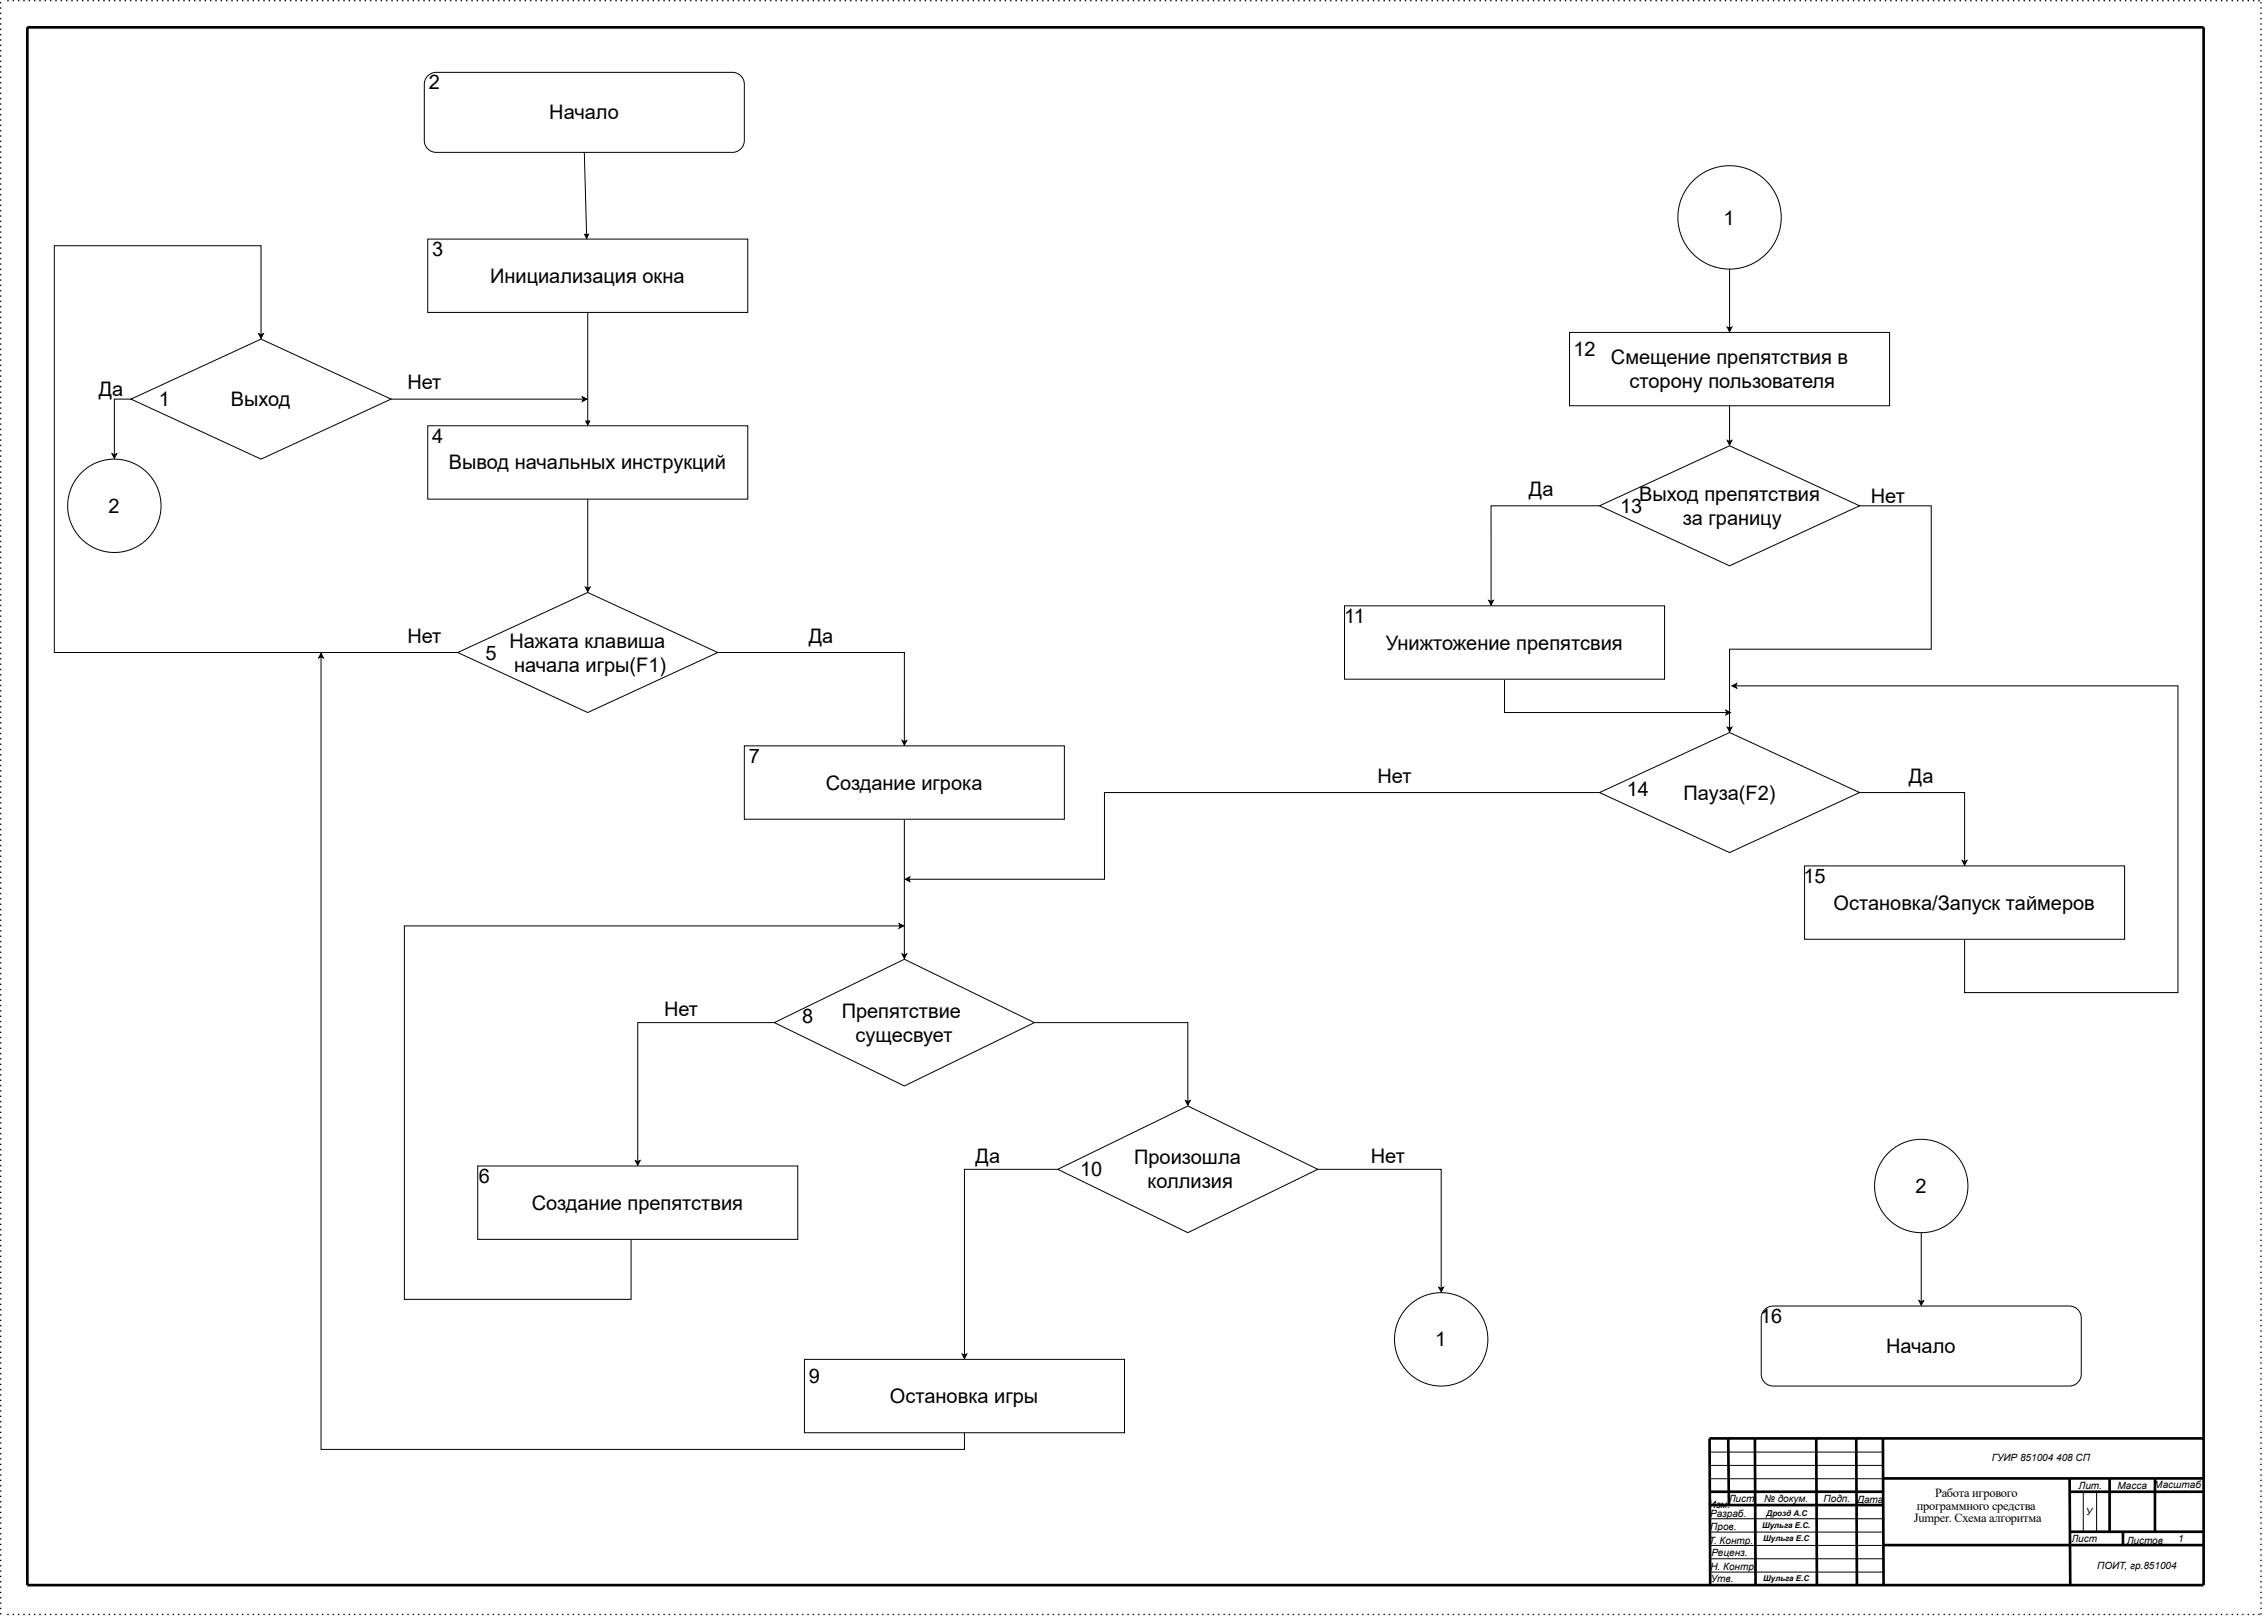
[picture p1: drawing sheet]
<svg xmlns="http://www.w3.org/2000/svg" width="861mm" height="615mm" viewBox="0 0 861 615" stroke-linecap="round" stroke-linejoin="round" font-family="sans-serif">
<defs><g id="words">
<g font-size="7.6">
<text x="163.2" y="34">2</text>
<text x="209" y="45.4">Начало</text>
<text x="655.9" y="85.5">1</text>
<text x="164.5" y="97.4">3</text>
<text x="186.5" y="107.6">Инициализация окна</text>
<text x="598.7" y="135.5">12</text>
<text x="613" y="138.5">Смещение препятствия в</text>
<text x="155" y="148.2">Нет</text>
<text x="620.1" y="147.7">сторону пользователя</text>
<text x="37.6" y="150.7">Да</text>
<text x="60.4" y="154.5">1</text>
<text x="87.8" y="154.5">Выход</text>
<text x="164.5" y="168.5">4</text>
<text x="170.8" y="178.6">Вывод начальных инструкций</text>
<text x="581.8" y="188.8">Да</text>
<text x="623.7" y="190.5">Выход препятствия</text>
<text x="711.9" y="191.3">Нет</text>
<text x="41.3" y="195.1">2</text>
<text x="616.5" y="195.1">13</text>
<text x="640.4" y="199.7">за границу</text>
<text x="511.5" y="237">11</text>
<text x="155" y="244.6">Нет</text>
<text x="307.8" y="244.6">Да</text>
<text x="184.7" y="250.9">5</text>
<text x="193.8" y="246.4">Нажата клавиша</text>
<text x="527.3" y="247.1">Унижтожение препятсвия</text>
<text x="195.6" y="255.5">начала игры(F1)</text>
<text x="285" y="290.3">7</text>
<text x="524.2" y="297.9">Нет</text>
<text x="726.4" y="297.9">Да</text>
<text x="314.2" y="300.4">Создание игрока</text>
<text x="619" y="302.9">14</text>
<text x="640.6" y="304.2">Пауза(F2)</text>
<text x="686.3" y="335.9">15</text>
<text x="697.7" y="346.1">Остановка/Запуск таймеров</text>
<text x="252.7" y="386.7">Нет</text>
<text x="305.3" y="389.2">8</text>
<text x="320.3" y="387.2">Препятствие</text>
<text x="325.6" y="396.3">сущесвует</text>
<text x="371.2" y="442.5">Да</text>
<text x="431.6" y="443">Произошла</text>
<text x="521.6" y="442.5">Нет</text>
<text x="411" y="447.6">10</text>
<text x="182.2" y="450.1">6</text>
<text x="436.7" y="452.1">коллизия</text>
<text x="728.9" y="453.9">2</text>
<text x="202.4" y="460.3">Создание препятствия</text>
<text x="669.8" y="503.4">16</text>
<text x="546.2" y="512.3">1</text>
<text x="717.7" y="514.8">Начало</text>
<text x="307.8" y="526.2">9</text>
<text x="338.7" y="533.8">Остановка игры</text>
</g>
<g font-size="4.7">
<text x="736.3" y="569.6">Работа игрового</text>
<text x="729.4" y="574.4">программного средства</text>
<text x="728.3" y="579.2">Jumper. Схема алгоритма</text>
</g>
<g font-size="3.8">
<text x="757.9" y="555.9">ГУИР 851004 408 СП</text>
<text x="791" y="566.6">Лит.</text>
<text x="805.8" y="566.6">Масса</text>
<text x="819.8" y="566.3">Масштаб</text>
<text x="650.3" y="573.9">Изм.</text>
<text x="657.8" y="571.6">Лист</text>
<text x="671.3" y="571.6">№ докум.</text>
<text x="693.9" y="571.6">Подп. Дата</text>
<text x="650.8" y="577.2">Разраб.</text>
<text x="793.7" y="576.5">У</text>
<text x="650.3" y="587.4">Т. Контр.</text>
<text x="650.8" y="582">Пров.</text>
<text x="788.2" y="586.9">Лист</text>
<text x="809.3" y="587.4">Листов</text>
<text x="828.9" y="586.9">1</text>
<text x="651.2" y="592.2">Реценз.</text>
<text x="650.9" y="597.3">Н. Контр.</text>
<text x="798" y="597">ПОИТ, гр.851004</text>
<text x="651" y="601.8">Утв.</text>
</g>
<g font-size="3">
<text x="670.5" y="581.3">Шульга Е.С.</text>
<text x="672.3" y="576.7">Дрозд А.С</text>
<text x="670.9" y="586.4">Шульга Е.С</text>
<text x="670.9" y="601.6">Шульга Е.С</text>
</g>
</g></defs>
<path d="M671.5 498.3l1.5-1 1.8-.4h112.6a4.6 4.6 0 0 1 4.6 4.6v21.3a4.6 4.6 0 0 1-4.6 4.6h-112.6a4.6 4.6 0 0 1-4.6-4.6v-21.6l.5-1.7z" fill="none" stroke="#000" stroke-width=".38"/>
<path d="M162.8 28.9l1.5-1 1.7-.4h112.7a4.6 4.6 0 0 1 4.5 4.6v21.3a4.6 4.6 0 0 1-4.5 4.6h-112.7a4.6 4.6 0 0 1-4.5-4.6v-21.6l.4-1.7z" fill="#fff"/>
<path d="M162.8 28.9l1.5-1 1.7-.4h112.7a4.6 4.6 0 0 1 4.5 4.6v21.3a4.6 4.6 0 0 1-4.5 4.6h-112.7a4.6 4.6 0 0 1-4.5-4.6v-21.6l.4-1.7z" fill="none" stroke="#000" stroke-width=".38"/>
<path d="M162.8 91h121.7v27.9h-121.7z" fill="#fff"/>
<path d="M162.8 91h121.7v27.9h-121.7zM223.7 189.9v33.9M222.8 223.4l.9 .4 .8-.4-.8 1.7z" fill="none" stroke="#000" stroke-width=".38"/>
<path d="M222.8 223.4l.9 .4 .8-.4-.8 1.7z" fill="#000"/>
<path d="M162.8 162h121.7v27.9h-121.7z" fill="#fff"/>
<path d="M98.4 127l.9 .4 .9-.4-.9 1.7zM99.3 127.4v-33.9h-78.6v154.8h153.5M162.8 162h121.7v27.9h-121.7zM273.1 248.3h71v33.9M343.2 281.7l.9 .5 .9-.5-.9 1.8z" fill="none" stroke="#000" stroke-width=".38"/>
<path d="M98.4 127l.9 .4 .9-.4-.9 1.7zM343.2 281.7l.9 .5 .9-.5-.9 1.8z" fill="#000"/>
<path d="M174.2 248.3l49.5-22.9 49.4 22.9-49.4 22.8z" fill="#fff"/>
<path d="M174.2 248.3l49.5-22.9 49.4 22.9-49.4 22.8zM344.1 311.7v51.7M343.2 362.9l.9 .5 .9-.5-.9 1.8z" fill="none" stroke="#000" stroke-width=".38"/>
<path d="M343.2 362.9l.9 .5 .9-.5-.9 1.8z" fill="#000"/>
<path d="M283.2 283.8h121.8v27.9h-121.8z" fill="#fff"/>
<path d="M283.2 283.8h121.8v27.9h-121.8zM294.7 389.1h-52v52.9M393.6 389.1h58.4v30.1M451.1 418.7l.9 .5 .9-.5-.9 1.8zM241.8 441.6l.9 .4 .9-.4-.9 1.7z" fill="none" stroke="#000" stroke-width=".38"/>
<path d="M451.1 418.7l.9 .5 .9-.5-.9 1.8zM241.8 441.6l.9 .4 .9-.4-.9 1.7z" fill="#000"/>
<path d="M294.7 389.1l49.4-24.1 49.5 24.1-49.5 24.1z" fill="#fff"/>
<path d="M342.1 351.4l1.8 .9-1.8 .9 .5-.9zM342.6 352.3h-188.7v142.1h86.2v-22.9M294.7 389.1l49.4-24.1 49.5 24.1-49.5 24.1z" fill="none" stroke="#000" stroke-width=".38"/>
<path d="M342.1 351.4l1.8 .9-1.8 .9 .5-.9z" fill="#000"/>
<path d="M181.8 443.6h121.8v27.9h-121.8z" fill="#fff"/>
<path d="M181.8 443.6h121.8v27.9h-121.8zM402.5 444.9h-35.5v70.7M501.5 444.9h46.9v45.3M547.5 489.8l.9 .4 .9-.4-.9 1.8zM366.1 515.2l.9 .4 .9-.4-.9 1.7z" fill="none" stroke="#000" stroke-width=".38"/>
<path d="M547.5 489.8l.9 .4 .9-.4-.9 1.8zM366.1 515.2l.9 .4 .9-.4-.9 1.7z" fill="#000"/>
<path d="M402.5 444.9l49.5-24.1 49.5 24.1-49.5 24.1z" fill="#fff"/>
<path d="M122.2 248.6l.9 1.7-.9-.4-.9 .4zM122.2 249.9v301.6h244.8v-6.4M402.5 444.9l49.5-24.1 49.5 24.1-49.5 24.1z" fill="none" stroke="#000" stroke-width=".38"/>
<path d="M122.2 248.6l.9 1.7-.9-.4-.9 .4z" fill="#000"/>
<path d="M306.1 517.2h121.8v27.9h-121.8z" fill="#fff"/>
<path d="M306.1 517.2h121.8v27.9h-121.8z" fill="none" stroke="#000" stroke-width=".38"/>
<circle cx="548.4" cy="509.6" r="17.8" fill="#fff"/>
<g fill="none" stroke="#000" stroke-width=".38">
<path d="M658.2 102.4v22.5M657.3 124.4l.9 .5 .8-.5-.8 1.8z"/>
<circle cx="548.4" cy="509.6" r="17.8"/>
</g>
<path d="M657.3 124.4l.9 .5 .8-.5-.8 1.8z" fill="#000"/>
<circle cx="658.2" cy="82.7" r="19.7" fill="#fff"/>
<g fill="none" stroke="#000" stroke-width=".38">
<path d="M658.2 154.4v13.6M657.3 167.6l.9 .4 .8-.4-.8 1.7z"/>
<circle cx="658.2" cy="82.7" r="19.7"/>
</g>
<path d="M657.3 167.6l.9 .4 .8-.4-.8 1.7z" fill="#000"/>
<path d="M597.3 126.5h121.7v27.9h-121.7z" fill="#fff"/>
<path d="M597.3 126.5h121.7v27.9h-121.7zM608.7 192.4h-41.3v36.5M707.6 192.4h27.3v54.6h-76.7v30.1M566.5 228.4l.9 .5 .9-.5-.9 1.8zM657.3 276.7l.9 .4 .8-.4-.8 1.7z" fill="none" stroke="#000" stroke-width=".38"/>
<path d="M566.5 228.4l.9 .5 .9-.5-.9 1.8zM657.3 276.7l.9 .4 .8-.4-.8 1.7z" fill="#000"/>
<path d="M608.7 192.4l49.5-22.8 49.4 22.8-49.4 22.9z" fill="#fff"/>
<path d="M608.7 192.4l49.5-22.8 49.4 22.8-49.4 22.9zM572.5 258.4v12.7h84.7M656.7 270.2l1.8 .9-1.8 .9 .5-.9z" fill="none" stroke="#000" stroke-width=".38"/>
<path d="M656.7 270.2l1.8 .9-1.8 .9 .5-.9z" fill="#000"/>
<path d="M511.6 230.5h121.8v27.9h-121.8z" fill="#fff"/>
<path d="M511.6 230.5h121.8v27.9h-121.8zM608.7 301.5h-188.4v33h-74.5M707.6 301.5h40v26.3M344.5 334.5l1.7-.9-.4 .9 .4 .9zM746.7 327.4l.9 .4 .9-.4-.9 1.8z" fill="none" stroke="#000" stroke-width=".38"/>
<path d="M344.5 334.5l1.7-.9-.4 .9 .4 .9zM746.7 327.4l.9 .4 .9-.4-.9 1.8z" fill="#000"/>
<path d="M608.7 301.5l49.5-22.8 49.4 22.8-49.4 22.9z" fill="#fff"/>
<path d="M659.1 261l1.7-.9-.4 .9 .4 .8zM660.4 261h168.4v116.7h-81.2v-20.3M608.7 301.5l49.5-22.8 49.4 22.8-49.4 22.9z" fill="none" stroke="#000" stroke-width=".38"/>
<path d="M659.1 261l1.7-.9-.4 .9 .4 .8z" fill="#000"/>
<path d="M686.7 329.5h121.8v27.9h-121.8z" fill="#fff"/>
<path d="M686.7 329.5h121.8v27.9h-121.8z" fill="none" stroke="#000" stroke-width=".38"/>
<circle cx="43.5" cy="192.4" r="17.8" fill="#fff"/>
<g fill="none" stroke="#000" stroke-width=".38">
<path d="M731.1 469v26.3M730.2 494.9l.9 .4 .9-.4-.9 1.7z"/>
<circle cx="43.5" cy="192.4" r="17.8"/>
</g>
<path d="M730.2 494.9l.9 .4 .9-.4-.9 1.7z" fill="#000"/>
<circle cx="731.1" cy="451.2" r="17.8" fill="#fff"/>
<g fill="none" stroke="#000" stroke-width=".38">
<path d="M49.9 151.9h-6.4v21.2M148.8 151.9h73.2M221.6 151l1.8 .9-1.8 .8 .4-.8zM42.6 172.6l.9 .5 .9-.5-.9 1.8z"/>
<circle cx="731.1" cy="451.2" r="17.8"/>
</g>
<path d="M221.6 151l1.8 .9-1.8 .8 .4-.8zM42.6 172.6l.9 .5 .9-.5-.9 1.8z" fill="#000"/>
<path d="M49.9 151.9l49.4-22.9 49.5 22.9-49.5 22.8z" fill="#fff"/>
<g fill="none" stroke="#000" stroke-width=".38">
<path d="M222.4 58l.8 31.2M222.5 89.2l1.5-.1-.7 1.6zM223.7 118.9v41.3M49.9 151.9l49.4-22.9 49.5 22.9-49.5 22.8zM222.9 160.2h1.5l-.7 1.5zM650.7 552.5h65.9M650.7 557.6h65.9M650.7 562.6h65.9M650.7 577.9h65.9M792.8 567.7v15.2M797.8 567.7v15.2M650.7 582.9h65.9"/>
<path d="M650.7 588h65.9M650.7 593.1h65.9M650.7 598.1h65.9"/>
</g>
<g fill="#000">
<path d="M222.5 89.2l1.5-.1-.7 1.6zM222.9 160.2h1.5l-.7 1.5z"/>
<path d="M2.8 0h.5v.5h-.5zM4.8 0h.5v.5h-.5zM6.9 0h.5v.5h-.5zM8.9 0h.5v.5h-.5zM10.9 0h.5v.5h-.5zM12.9 0h.5v.5h-.5zM15 0h.5v.5h-.5zM17 0h.5v.5h-.5zM19 0h.5v.5h-.5zM21.1 0h.5v.5h-.5zM23.1 0h.5v.5h-.5zM25.1 0h.5v.5h-.5zM27.1 0h.6v.5h-.6zM29.2 0h.5v.5h-.5zM31.2 0h.5v.5h-.5zM33.2 0h.5v.5h-.5zM35.3 0h.5v.5h-.5zM37.3 0h.5v.5h-.5zM39.3 0h.5v.5h-.5zM41.4 0h.5v.5h-.5zM43.4 0h.5v.5h-.5zM45.4 0h.5v.5h-.5zM47.4 0h.6v.5h-.6zM49.5 0h.5v.5h-.5zM51.5 0h.5v.5h-.5zM53.5 0h.5v.5h-.5zM55.6 0h.5v.5h-.5zM57.6 0h.5v.5h-.5zM59.6 0h.5v.5h-.5zM61.7 0h.5v.5h-.5zM63.7 0h.5v.5h-.5zM65.7 0h.5v.5h-.5zM67.7 0h.6v.5h-.6zM69.8 0h.5v.5h-.5zM71.8 0h.5v.5h-.5zM73.8 0h.5v.5h-.5zM75.9 0h.5v.5h-.5zM77.9 0h.5v.5h-.5zM79.9 0h.5v.5h-.5zM82 0h.5v.5h-.5zM84 0h.5v.5h-.5zM86 0h.5v.5h-.5zM88 0h.5v.5h-.5zM90.1 0h.5v.5h-.5zM92.1 0h.5v.5h-.5zM94.1 0h.5v.5h-.5zM96.2 0h.5v.5h-.5zM98.2 0h.5v.5h-.5zM100.2 0h.5v.5h-.5zM102.2 0h.6v.5h-.6zM104.3 0h.5v.5h-.5zM106.3 0h.5v.5h-.5zM108.3 0h.5v.5h-.5zM110.4 0h.5v.5h-.5zM112.4 0h.5v.5h-.5zM114.4 0h.5v.5h-.5zM116.5 0h.5v.5h-.5zM118.5 0h.5v.5h-.5zM120.5 0h.5v.5h-.5zM122.5 0h.6v.5h-.6zM124.6 0h.5v.5h-.5zM126.6 0h.5v.5h-.5zM128.6 0h.5v.5h-.5zM130.7 0h.5v.5h-.5zM132.7 0h.5v.5h-.5zM134.7 0h.5v.5h-.5zM136.8 0h.5v.5h-.5zM138.8 0h.5v.5h-.5zM140.8 0h.5v.5h-.5zM142.8 0h.6v.5h-.6zM144.9 0h.5v.5h-.5zM146.9 0h.5v.5h-.5zM148.9 0h.5v.5h-.5zM151 0h.5v.5h-.5zM153 0h.5v.5h-.5zM155 0h.5v.5h-.5zM157.1 0h.5v.5h-.5zM159.1 0h.5v.5h-.5zM161.1 0h.5v.5h-.5zM163.1 0h.6v.5h-.6zM165.2 0h.5v.5h-.5zM167.2 0h.5v.5h-.5zM169.2 0h.5v.5h-.5zM171.3 0h.5v.5h-.5zM173.3 0h.5v.5h-.5zM175.3 0h.5v.5h-.5zM177.4 0h.5v.5h-.5zM179.4 0h.5v.5h-.5zM181.4 0h.5v.5h-.5zM183.4 0h.5v.5h-.5zM185.5 0h.5v.5h-.5zM187.5 0h.5v.5h-.5zM189.5 0h.5v.5h-.5zM191.6 0h.5v.5h-.5zM193.6 0h.5v.5h-.5zM195.6 0h.5v.5h-.5zM197.6 0h.6v.5h-.6zM199.7 0h.5v.5h-.5zM201.7 0h.5v.5h-.5zM203.7 0h.5v.5h-.5zM205.8 0h.5v.5h-.5zM207.8 0h.5v.5h-.5zM209.8 0h.5v.5h-.5zM211.9 0h.5v.5h-.5zM213.9 0h.5v.5h-.5zM215.9 0h.5v.5h-.5zM217.9 0h.6v.5h-.6zM220 0h.5v.5h-.5zM222 0h.5v.5h-.5zM224 0h.5v.5h-.5zM226.1 0h.5v.5h-.5zM228.1 0h.5v.5h-.5zM230.1 0h.5v.5h-.5zM232.2 0h.5v.5h-.5zM234.2 0h.5v.5h-.5zM236.2 0h.5v.5h-.5zM238.2 0h.6v.5h-.6zM240.3 0h.5v.5h-.5zM242.3 0h.5v.5h-.5zM244.3 0h.5v.5h-.5zM246.4 0h.5v.5h-.5zM248.4 0h.5v.5h-.5zM250.4 0h.5v.5h-.5zM252.5 0h.5v.5h-.5zM254.5 0h.5v.5h-.5zM256.5 0h.5v.5h-.5zM258.5 0h.5v.5h-.5zM260.6 0h.5v.5h-.5zM262.6 0h.5v.5h-.5zM264.6 0h.5v.5h-.5zM266.7 0h.5v.5h-.5zM268.7 0h.5v.5h-.5zM270.7 0h.5v.5h-.5zM272.8 0h.5v.5h-.5zM274.8 0h.5v.5h-.5zM276.8 0h.5v.5h-.5zM278.8 0h.5v.5h-.5zM280.9 0h.5v.5h-.5zM282.9 0h.5v.5h-.5zM284.9 0h.5v.5h-.5zM287 0h.5v.5h-.5zM289 0h.5v.5h-.5zM291 0h.5v.5h-.5zM293 0h.6v.5h-.6zM295.1 0h.5v.5h-.5zM297.1 0h.5v.5h-.5zM299.1 0h.5v.5h-.5zM301.2 0h.5v.5h-.5zM303.2 0h.5v.5h-.5zM305.2 0h.5v.5h-.5zM307.3 0h.5v.5h-.5zM309.3 0h.5v.5h-.5zM311.3 0h.5v.5h-.5zM313.3 0h.6v.5h-.6zM315.4 0h.5v.5h-.5zM317.4 0h.5v.5h-.5zM319.4 0h.5v.5h-.5zM321.5 0h.5v.5h-.5zM323.5 0h.5v.5h-.5zM325.5 0h.5v.5h-.5zM327.6 0h.5v.5h-.5zM329.6 0h.5v.5h-.5zM331.6 0h.5v.5h-.5zM333.6 0h.6v.5h-.6zM335.7 0h.5v.5h-.5zM337.7 0h.5v.5h-.5zM339.7 0h.5v.5h-.5zM341.8 0h.5v.5h-.5zM343.8 0h.5v.5h-.5zM345.8 0h.5v.5h-.5zM347.9 0h.5v.5h-.5zM349.9 0h.5v.5h-.5zM351.9 0h.5v.5h-.5zM353.9 0h.5v.5h-.5zM356 0h.5v.5h-.5zM358 0h.5v.5h-.5zM360 0h.5v.5h-.5zM362.1 0h.5v.5h-.5zM364.1 0h.5v.5h-.5zM366.1 0h.5v.5h-.5zM368.1 0h.6v.5h-.6zM370.2 0h.5v.5h-.5zM372.2 0h.5v.5h-.5zM374.2 0h.5v.5h-.5zM376.3 0h.5v.5h-.5zM378.3 0h.5v.5h-.5zM380.3 0h.5v.5h-.5zM382.4 0h.5v.5h-.5zM384.4 0h.5v.5h-.5zM386.4 0h.5v.5h-.5zM388.4 0h.6v.5h-.6zM390.5 0h.5v.5h-.5zM392.5 0h.5v.5h-.5zM394.5 0h.5v.5h-.5zM396.6 0h.5v.5h-.5zM398.6 0h.5v.5h-.5zM400.6 0h.5v.5h-.5zM402.7 0h.5v.5h-.5zM404.7 0h.5v.5h-.5zM406.7 0h.5v.5h-.5zM408.7 0h.6v.5h-.6zM410.8 0h.5v.5h-.5zM412.8 0h.5v.5h-.5zM414.8 0h.5v.5h-.5zM416.9 0h.5v.5h-.5zM418.9 0h.5v.5h-.5zM420.9 0h.5v.5h-.5zM423 0h.5v.5h-.5zM425 0h.5v.5h-.5zM427 0h.5v.5h-.5zM429 0h.6v.5h-.6zM431.1 0h.5v.5h-.5zM433.1 0h.5v.5h-.5zM435.1 0h.5v.5h-.5zM437.2 0h.5v.5h-.5zM439.2 0h.5v.5h-.5zM441.2 0h.5v.5h-.5zM443.3 0h.5v.5h-.5zM445.3 0h.5v.5h-.5zM447.3 0h.5v.5h-.5zM449.3 0h.5v.5h-.5zM451.4 0h.5v.5h-.5zM453.4 0h.5v.5h-.5zM455.4 0h.5v.5h-.5zM457.5 0h.5v.5h-.5zM459.5 0h.5v.5h-.5zM461.5 0h.5v.5h-.5zM463.5 0h.6v.5h-.6zM465.6 0h.5v.5h-.5zM467.6 0h.5v.5h-.5zM469.6 0h.5v.5h-.5zM471.7 0h.5v.5h-.5zM473.7 0h.5v.5h-.5zM475.7 0h.5v.5h-.5zM477.8 0h.5v.5h-.5zM479.8 0h.5v.5h-.5zM481.8 0h.5v.5h-.5zM483.8 0h.6v.5h-.6zM485.9 0h.5v.5h-.5zM487.9 0h.5v.5h-.5zM489.9 0h.5v.5h-.5zM492 0h.5v.5h-.5zM494 0h.5v.5h-.5zM496 0h.5v.5h-.5zM498.1 0h.5v.5h-.5zM500.1 0h.5v.5h-.5zM502.1 0h.5v.5h-.5zM504.1 0h.6v.5h-.6zM506.2 0h.5v.5h-.5zM508.2 0h.5v.5h-.5zM510.2 0h.5v.5h-.5zM512.3 0h.5v.5h-.5zM514.3 0h.5v.5h-.5zM516.3 0h.5v.5h-.5zM518.4 0h.5v.5h-.5zM520.4 0h.5v.5h-.5zM522.4 0h.5v.5h-.5zM524.4 0h.5v.5h-.5zM526.5 0h.5v.5h-.5zM528.5 0h.5v.5h-.5zM530.5 0h.5v.5h-.5zM532.6 0h.5v.5h-.5zM534.6 0h.5v.5h-.5zM536.6 0h.5v.5h-.5zM538.7 0h.5v.5h-.5zM540.7 0h.5v.5h-.5zM542.7 0h.5v.5h-.5zM544.7 0h.5v.5h-.5zM546.8 0h.5v.5h-.5zM548.8 0h.5v.5h-.5zM550.8 0h.5v.5h-.5zM552.9 0h.5v.5h-.5zM554.9 0h.5v.5h-.5zM556.9 0h.5v.5h-.5zM558.9 0h.6v.5h-.6zM561 0h.5v.5h-.5zM563 0h.5v.5h-.5zM565 0h.5v.5h-.5zM567.1 0h.5v.5h-.5zM569.1 0h.5v.5h-.5zM571.1 0h.5v.5h-.5zM573.2 0h.5v.5h-.5zM575.2 0h.5v.5h-.5zM577.2 0h.5v.5h-.5zM579.2 0h.6v.5h-.6zM581.3 0h.5v.5h-.5zM583.3 0h.5v.5h-.5zM585.3 0h.5v.5h-.5zM587.4 0h.5v.5h-.5zM589.4 0h.5v.5h-.5zM591.4 0h.5v.5h-.5zM593.5 0h.5v.5h-.5zM595.5 0h.5v.5h-.5zM597.5 0h.5v.5h-.5zM599.5 0h.6v.5h-.6zM601.6 0h.5v.5h-.5zM603.6 0h.5v.5h-.5zM605.6 0h.5v.5h-.5zM607.7 0h.5v.5h-.5zM609.7 0h.5v.5h-.5zM611.7 0h.5v.5h-.5zM613.8 0h.5v.5h-.5zM615.8 0h.5v.5h-.5zM617.8 0h.5v.5h-.5zM619.8 0h.5v.5h-.5zM621.9 0h.5v.5h-.5zM623.9 0h.5v.5h-.5zM625.9 0h.5v.5h-.5zM628 0h.5v.5h-.5zM630 0h.5v.5h-.5zM632 0h.5v.5h-.5zM634 0h.6v.5h-.6zM636.1 0h.5v.5h-.5zM638.1 0h.5v.5h-.5zM640.1 0h.5v.5h-.5zM642.2 0h.5v.5h-.5zM644.2 0h.5v.5h-.5zM646.2 0h.5v.5h-.5zM648.3 0h.5v.5h-.5zM650.3 0h.5v.5h-.5zM652.3 0h.5v.5h-.5zM654.3 0h.6v.5h-.6zM656.4 0h.5v.5h-.5zM658.4 0h.5v.5h-.5zM660.4 0h.5v.5h-.5zM662.5 0h.5v.5h-.5zM664.5 0h.5v.5h-.5zM666.5 0h.5v.5h-.5zM668.6 0h.5v.5h-.5zM670.6 0h.5v.5h-.5zM672.6 0h.5v.5h-.5zM674.6 0h.6v.5h-.6zM676.7 0h.5v.5h-.5zM678.7 0h.5v.5h-.5zM680.7 0h.5v.5h-.5zM682.8 0h.5v.5h-.5zM684.8 0h.5v.5h-.5zM686.8 0h.5v.5h-.5zM688.9 0h.5v.5h-.5zM690.9 0h.5v.5h-.5zM692.9 0h.5v.5h-.5zM694.9 0h.6v.5h-.6zM697 0h.5v.5h-.5zM699 0h.5v.5h-.5zM701 0h.5v.5h-.5zM703.1 0h.5v.5h-.5zM705.1 0h.5v.5h-.5zM707.1 0h.5v.5h-.5zM709.2 0h.5v.5h-.5zM711.2 0h.5v.5h-.5zM713.2 0h.5v.5h-.5zM715.2 0h.5v.5h-.5zM717.3 0h.5v.5h-.5zM719.3 0h.5v.5h-.5zM721.3 0h.5v.5h-.5zM723.4 0h.5v.5h-.5zM725.4 0h.5v.5h-.5zM727.4 0h.5v.5h-.5zM729.4 0h.6v.5h-.6zM731.5 0h.5v.5h-.5zM733.5 0h.5v.5h-.5zM735.5 0h.5v.5h-.5zM737.6 0h.5v.5h-.5zM739.6 0h.5v.5h-.5zM741.6 0h.5v.5h-.5zM743.7 0h.5v.5h-.5zM745.7 0h.5v.5h-.5zM747.7 0h.5v.5h-.5zM749.7 0h.6v.5h-.6zM751.8 0h.5v.5h-.5zM753.8 0h.5v.5h-.5zM755.8 0h.5v.5h-.5zM757.9 0h.5v.5h-.5zM759.9 0h.5v.5h-.5zM761.9 0h.5v.5h-.5zM764 0h.5v.5h-.5zM766 0h.5v.5h-.5zM768 0h.5v.5h-.5zM770 0h.6v.5h-.6zM772.1 0h.5v.5h-.5zM774.1 0h.5v.5h-.5zM776.1 0h.5v.5h-.5zM778.2 0h.5v.5h-.5zM780.2 0h.5v.5h-.5zM782.2 0h.5v.5h-.5zM784.3 0h.5v.5h-.5zM786.3 0h.5v.5h-.5zM788.3 0h.5v.5h-.5zM790.3 0h.5v.5h-.5zM792.4 0h.5v.5h-.5zM794.4 0h.5v.5h-.5zM796.4 0h.5v.5h-.5zM798.5 0h.5v.5h-.5zM800.5 0h.5v.5h-.5zM802.5 0h.5v.5h-.5zM804.6 0h.5v.5h-.5zM806.6 0h.5v.5h-.5zM808.6 0h.5v.5h-.5zM810.6 0h.5v.5h-.5zM812.7 0h.5v.5h-.5zM814.7 0h.5v.5h-.5zM816.7 0h.5v.5h-.5zM818.8 0h.5v.5h-.5zM820.8 0h.5v.5h-.5zM822.8 0h.5v.5h-.5zM824.8 0h.6v.5h-.6zM826.9 0h.5v.5h-.5zM828.9 0h.5v.5h-.5zM830.9 0h.5v.5h-.5zM833 0h.5v.5h-.5zM835 0h.5v.5h-.5zM837 0h.5v.5h-.5zM839.1 0h.5v.5h-.5zM841.1 0h.5v.5h-.5zM843.1 0h.5v.5h-.5zM845.1 0h.6v.5h-.6zM847.2 0h.5v.5h-.5zM849.2 0h.5v.5h-.5zM851.2 0h.5v.5h-.5zM853.3 0h.5v.5h-.5zM855.3 0h.5v.5h-.5zM857.3 0h.5v.5h-.5zM859.4 0h.5v.5h-.5z"/>
<path d="M0 613.8h.5v.5h-.5zM0 611.7h.5v.5h-.5zM0 609.7h.5v.5h-.5zM0 607.7h.5v.5h-.5zM0 605.6h.5v.5h-.5zM0 603.6h.5v.5h-.5zM0 601.6h.5v.5h-.5zM0 599.5h.5v.6h-.5zM0 597.5h.5v.5h-.5zM0 595.5h.5v.5h-.5zM0 593.5h.5v.5h-.5zM0 591.4h.5v.5h-.5zM0 589.4h.5v.5h-.5zM0 587.4h.5v.5h-.5zM0 585.3h.5v.5h-.5zM0 583.3h.5v.5h-.5zM0 581.3h.5v.5h-.5zM0 579.2h.5v.6h-.5zM0 577.2h.5v.5h-.5zM0 575.2h.5v.5h-.5zM0 573.2h.5v.5h-.5zM0 571.1h.5v.5h-.5zM0 569.1h.5v.5h-.5zM0 567.1h.5v.5h-.5zM0 565h.5v.5h-.5zM0 563h.5v.5h-.5zM0 561h.5v.5h-.5zM0 558.9h.5v.6h-.5zM0 556.9h.5v.5h-.5zM0 554.9h.5v.5h-.5zM0 552.9h.5v.5h-.5zM0 550.8h.5v.5h-.5zM0 548.8h.5v.5h-.5zM0 546.8h.5v.5h-.5zM0 544.7h.5v.5h-.5zM0 542.7h.5v.5h-.5zM0 540.7h.5v.5h-.5zM0 538.7h.5v.5h-.5zM0 536.6h.5v.5h-.5zM0 534.6h.5v.5h-.5zM0 532.6h.5v.5h-.5zM0 530.5h.5v.5h-.5zM0 528.5h.5v.5h-.5zM0 526.5h.5v.5h-.5zM0 524.4h.5v.5h-.5zM0 522.4h.5v.5h-.5zM0 520.4h.5v.5h-.5zM0 518.4h.5v.5h-.5zM0 516.3h.5v.5h-.5zM0 514.3h.5v.5h-.5zM0 512.3h.5v.5h-.5zM0 510.2h.5v.5h-.5zM0 508.2h.5v.5h-.5zM0 506.2h.5v.5h-.5zM0 504.1h.5v.6h-.5zM0 502.1h.5v.5h-.5zM0 500.1h.5v.5h-.5zM0 498.1h.5v.5h-.5zM0 496h.5v.5h-.5zM0 494h.5v.5h-.5zM0 492h.5v.5h-.5zM0 489.9h.5v.5h-.5zM0 487.9h.5v.5h-.5zM0 485.9h.5v.5h-.5zM0 483.8h.5v.6h-.5zM0 481.8h.5v.5h-.5zM0 479.8h.5v.5h-.5zM0 477.8h.5v.5h-.5zM0 475.7h.5v.5h-.5zM0 473.7h.5v.5h-.5zM0 471.7h.5v.5h-.5zM0 469.6h.5v.5h-.5zM0 467.6h.5v.5h-.5zM0 465.6h.5v.5h-.5zM0 463.5h.5v.6h-.5zM0 461.5h.5v.5h-.5zM0 459.5h.5v.5h-.5zM0 457.5h.5v.5h-.5zM0 455.4h.5v.5h-.5zM0 453.4h.5v.5h-.5zM0 451.4h.5v.5h-.5zM0 449.3h.5v.5h-.5zM0 447.3h.5v.5h-.5zM0 445.3h.5v.5h-.5zM0 443.3h.5v.5h-.5zM0 441.2h.5v.5h-.5zM0 439.2h.5v.5h-.5zM0 437.2h.5v.5h-.5zM0 435.1h.5v.5h-.5zM0 433.1h.5v.5h-.5zM0 431.1h.5v.5h-.5zM0 429h.5v.6h-.5zM0 427h.5v.5h-.5zM0 425h.5v.5h-.5zM0 423h.5v.5h-.5zM0 420.9h.5v.5h-.5zM0 418.9h.5v.5h-.5zM0 416.9h.5v.5h-.5zM0 414.8h.5v.5h-.5zM0 412.8h.5v.5h-.5zM0 410.8h.5v.5h-.5zM0 408.7h.5v.6h-.5zM0 406.7h.5v.5h-.5zM0 404.7h.5v.5h-.5zM0 402.7h.5v.5h-.5zM0 400.6h.5v.5h-.5zM0 398.6h.5v.5h-.5zM0 396.6h.5v.5h-.5zM0 394.5h.5v.5h-.5zM0 392.5h.5v.5h-.5zM0 390.5h.5v.5h-.5zM0 388.4h.5v.6h-.5zM0 386.4h.5v.5h-.5zM0 384.4h.5v.5h-.5zM0 382.4h.5v.5h-.5zM0 380.3h.5v.5h-.5zM0 378.3h.5v.5h-.5zM0 376.3h.5v.5h-.5zM0 374.2h.5v.5h-.5zM0 372.2h.5v.5h-.5zM0 370.2h.5v.5h-.5zM0 368.1h.5v.6h-.5zM0 366.1h.5v.5h-.5zM0 364.1h.5v.5h-.5zM0 362.1h.5v.5h-.5zM0 360h.5v.5h-.5zM0 358h.5v.5h-.5zM0 356h.5v.5h-.5zM0 353.9h.5v.5h-.5zM0 351.9h.5v.5h-.5zM0 349.9h.5v.5h-.5zM0 347.9h.5v.5h-.5zM0 345.8h.5v.5h-.5zM0 343.8h.5v.5h-.5zM0 341.8h.5v.5h-.5zM0 339.7h.5v.5h-.5zM0 337.7h.5v.5h-.5zM0 335.7h.5v.5h-.5zM0 333.6h.5v.6h-.5zM0 331.6h.5v.5h-.5zM0 329.6h.5v.5h-.5zM0 327.6h.5v.5h-.5zM0 325.5h.5v.5h-.5zM0 323.5h.5v.5h-.5zM0 321.5h.5v.5h-.5zM0 319.4h.5v.5h-.5zM0 317.4h.5v.5h-.5zM0 315.4h.5v.5h-.5zM0 313.3h.5v.6h-.5zM0 311.3h.5v.5h-.5zM0 309.3h.5v.5h-.5zM0 307.3h.5v.5h-.5zM0 305.2h.5v.5h-.5zM0 303.2h.5v.5h-.5zM0 301.2h.5v.5h-.5zM0 299.1h.5v.5h-.5zM0 297.1h.5v.5h-.5zM0 295.1h.5v.5h-.5zM0 293h.5v.6h-.5zM0 291h.5v.5h-.5zM0 289h.5v.5h-.5zM0 287h.5v.5h-.5zM0 284.9h.5v.5h-.5zM0 282.9h.5v.5h-.5zM0 280.9h.5v.5h-.5zM0 278.8h.5v.5h-.5zM0 276.8h.5v.5h-.5zM0 274.8h.5v.5h-.5zM0 272.8h.5v.5h-.5zM0 270.7h.5v.5h-.5zM0 268.7h.5v.5h-.5zM0 266.7h.5v.5h-.5zM0 264.6h.5v.5h-.5zM0 262.6h.5v.5h-.5zM0 260.6h.5v.5h-.5zM0 258.5h.5v.5h-.5zM0 256.5h.5v.5h-.5zM0 254.5h.5v.5h-.5zM0 252.5h.5v.5h-.5zM0 250.4h.5v.5h-.5zM0 248.4h.5v.5h-.5zM0 246.4h.5v.5h-.5zM0 244.3h.5v.5h-.5zM0 242.3h.5v.5h-.5zM0 240.3h.5v.5h-.5zM0 238.2h.5v.6h-.5zM0 236.2h.5v.5h-.5zM0 234.2h.5v.5h-.5zM0 232.2h.5v.5h-.5zM0 230.1h.5v.5h-.5zM0 228.1h.5v.5h-.5zM0 226.1h.5v.5h-.5zM0 224h.5v.5h-.5zM0 222h.5v.5h-.5zM0 220h.5v.5h-.5zM0 217.9h.5v.6h-.5zM0 215.9h.5v.5h-.5zM0 213.9h.5v.5h-.5zM0 211.9h.5v.5h-.5zM0 209.8h.5v.5h-.5zM0 207.8h.5v.5h-.5zM0 205.8h.5v.5h-.5zM0 203.7h.5v.5h-.5zM0 201.7h.5v.5h-.5zM0 199.7h.5v.5h-.5zM0 197.6h.5v.6h-.5zM0 195.6h.5v.5h-.5zM0 193.6h.5v.5h-.5zM0 191.6h.5v.5h-.5zM0 189.5h.5v.5h-.5zM0 187.5h.5v.5h-.5zM0 185.5h.5v.5h-.5zM0 183.4h.5v.5h-.5zM0 181.4h.5v.5h-.5zM0 179.4h.5v.5h-.5zM0 177.4h.5v.5h-.5zM0 175.3h.5v.5h-.5zM0 173.3h.5v.5h-.5zM0 171.3h.5v.5h-.5zM0 169.2h.5v.5h-.5zM0 167.2h.5v.5h-.5zM0 165.2h.5v.5h-.5zM0 163.1h.5v.6h-.5zM0 161.1h.5v.5h-.5zM0 159.1h.5v.5h-.5zM0 157.1h.5v.5h-.5zM0 155h.5v.5h-.5zM0 153h.5v.5h-.5zM0 151h.5v.5h-.5zM0 148.9h.5v.5h-.5zM0 146.9h.5v.5h-.5zM0 144.9h.5v.5h-.5zM0 142.8h.5v.6h-.5zM0 140.8h.5v.5h-.5zM0 138.8h.5v.5h-.5zM0 136.8h.5v.5h-.5zM0 134.7h.5v.5h-.5zM0 132.7h.5v.5h-.5zM0 130.7h.5v.5h-.5zM0 128.6h.5v.5h-.5zM0 126.6h.5v.5h-.5zM0 124.6h.5v.5h-.5zM0 122.5h.5v.6h-.5zM0 120.5h.5v.5h-.5zM0 118.5h.5v.5h-.5zM0 116.5h.5v.5h-.5zM0 114.4h.5v.5h-.5zM0 112.4h.5v.5h-.5zM0 110.4h.5v.5h-.5zM0 108.3h.5v.5h-.5zM0 106.3h.5v.5h-.5zM0 104.3h.5v.5h-.5zM0 102.2h.5v.6h-.5zM0 100.2h.5v.5h-.5zM0 98.2h.5v.5h-.5zM0 96.2h.5v.5h-.5zM0 94.1h.5v.5h-.5zM0 92.1h.5v.5h-.5zM0 90.1h.5v.5h-.5zM0 88h.5v.5h-.5zM0 86h.5v.5h-.5zM0 84h.5v.5h-.5zM0 82h.5v.5h-.5zM0 79.9h.5v.5h-.5zM0 77.9h.5v.5h-.5zM0 75.9h.5v.5h-.5zM0 73.8h.5v.5h-.5zM0 71.8h.5v.5h-.5zM0 69.8h.5v.5h-.5zM0 67.7h.5v.6h-.5zM0 65.7h.5v.5h-.5zM0 63.7h.5v.5h-.5zM0 61.7h.5v.5h-.5zM0 59.6h.5v.5h-.5zM0 57.6h.5v.5h-.5zM0 55.6h.5v.5h-.5zM0 53.5h.5v.5h-.5zM0 51.5h.5v.5h-.5zM0 49.5h.5v.5h-.5zM0 47.4h.5v.6h-.5zM0 45.4h.5v.5h-.5zM0 43.4h.5v.5h-.5zM0 41.4h.5v.5h-.5zM0 39.3h.5v.5h-.5zM0 37.3h.5v.5h-.5zM0 35.3h.5v.5h-.5zM0 33.2h.5v.5h-.5zM0 31.2h.5v.5h-.5zM0 29.2h.5v.5h-.5zM0 27.1h.5v.6h-.5zM0 25.1h.5v.5h-.5zM0 23.1h.5v.5h-.5zM0 21.1h.5v.5h-.5zM0 19h.5v.5h-.5zM0 17h.5v.5h-.5zM0 15h.5v.5h-.5zM0 12.9h.5v.5h-.5zM0 10.9h.5v.5h-.5zM0 8.9h.5v.5h-.5zM0 6.9h.5v.5h-.5zM0 4.8h.5v.5h-.5zM0 2.8h.5v.5h-.5zM0 .8h.5v.5h-.5z"/>
<path d="M2.8 614h.5v.5h-.5zM4.8 614h.5v.5h-.5zM6.9 614h.5v.5h-.5zM8.9 614h.5v.5h-.5zM10.9 614h.5v.5h-.5zM12.9 614h.5v.5h-.5zM15 614h.5v.5h-.5zM17 614h.5v.5h-.5zM19 614h.5v.5h-.5zM21.1 614h.5v.5h-.5zM23.1 614h.5v.5h-.5zM25.1 614h.5v.5h-.5zM27.1 614h.6v.5h-.6zM29.2 614h.5v.5h-.5zM31.2 614h.5v.5h-.5zM33.2 614h.5v.5h-.5zM35.3 614h.5v.5h-.5zM37.3 614h.5v.5h-.5zM39.3 614h.5v.5h-.5zM41.4 614h.5v.5h-.5zM43.4 614h.5v.5h-.5zM45.4 614h.5v.5h-.5zM47.4 614h.6v.5h-.6zM49.5 614h.5v.5h-.5zM51.5 614h.5v.5h-.5zM53.5 614h.5v.5h-.5zM55.6 614h.5v.5h-.5zM57.6 614h.5v.5h-.5zM59.6 614h.5v.5h-.5zM61.7 614h.5v.5h-.5zM63.7 614h.5v.5h-.5zM65.7 614h.5v.5h-.5zM67.7 614h.6v.5h-.6zM69.8 614h.5v.5h-.5zM71.8 614h.5v.5h-.5zM73.8 614h.5v.5h-.5zM75.9 614h.5v.5h-.5zM77.9 614h.5v.5h-.5zM79.9 614h.5v.5h-.5zM82 614h.5v.5h-.5zM84 614h.5v.5h-.5zM86 614h.5v.5h-.5zM88 614h.5v.5h-.5zM90.1 614h.5v.5h-.5zM92.1 614h.5v.5h-.5zM94.1 614h.5v.5h-.5zM96.2 614h.5v.5h-.5zM98.2 614h.5v.5h-.5zM100.2 614h.5v.5h-.5zM102.2 614h.6v.5h-.6zM104.3 614h.5v.5h-.5zM106.3 614h.5v.5h-.5zM108.3 614h.5v.5h-.5zM110.4 614h.5v.5h-.5zM112.4 614h.5v.5h-.5zM114.4 614h.5v.5h-.5zM116.5 614h.5v.5h-.5zM118.5 614h.5v.5h-.5zM120.5 614h.5v.5h-.5zM122.5 614h.6v.5h-.6zM124.6 614h.5v.5h-.5zM126.6 614h.5v.5h-.5zM128.6 614h.5v.5h-.5zM130.7 614h.5v.5h-.5zM132.7 614h.5v.5h-.5zM134.7 614h.5v.5h-.5zM136.8 614h.5v.5h-.5zM138.8 614h.5v.5h-.5zM140.8 614h.5v.5h-.5zM142.8 614h.6v.5h-.6zM144.9 614h.5v.5h-.5zM146.9 614h.5v.5h-.5zM148.9 614h.5v.5h-.5zM151 614h.5v.5h-.5zM153 614h.5v.5h-.5zM155 614h.5v.5h-.5zM157.1 614h.5v.5h-.5zM159.1 614h.5v.5h-.5zM161.1 614h.5v.5h-.5zM163.1 614h.6v.5h-.6zM165.2 614h.5v.5h-.5zM167.2 614h.5v.5h-.5zM169.2 614h.5v.5h-.5zM171.3 614h.5v.5h-.5zM173.3 614h.5v.5h-.5zM175.3 614h.5v.5h-.5zM177.4 614h.5v.5h-.5zM179.4 614h.5v.5h-.5zM181.4 614h.5v.5h-.5zM183.4 614h.5v.5h-.5zM185.5 614h.5v.5h-.5zM187.5 614h.5v.5h-.5zM189.5 614h.5v.5h-.5zM191.6 614h.5v.5h-.5zM193.6 614h.5v.5h-.5zM195.6 614h.5v.5h-.5zM197.6 614h.6v.5h-.6zM199.7 614h.5v.5h-.5zM201.7 614h.5v.5h-.5zM203.7 614h.5v.5h-.5zM205.8 614h.5v.5h-.5zM207.8 614h.5v.5h-.5zM209.8 614h.5v.5h-.5zM211.9 614h.5v.5h-.5zM213.9 614h.5v.5h-.5zM215.9 614h.5v.5h-.5zM217.9 614h.6v.5h-.6zM220 614h.5v.5h-.5zM222 614h.5v.5h-.5zM224 614h.5v.5h-.5zM226.1 614h.5v.5h-.5zM228.1 614h.5v.5h-.5zM230.1 614h.5v.5h-.5zM232.2 614h.5v.5h-.5zM234.2 614h.5v.5h-.5zM236.2 614h.5v.5h-.5zM238.2 614h.6v.5h-.6zM240.3 614h.5v.5h-.5zM242.3 614h.5v.5h-.5zM244.3 614h.5v.5h-.5zM246.4 614h.5v.5h-.5zM248.4 614h.5v.5h-.5zM250.4 614h.5v.5h-.5zM252.5 614h.5v.5h-.5zM254.5 614h.5v.5h-.5zM256.5 614h.5v.5h-.5zM258.5 614h.5v.5h-.5zM260.6 614h.5v.5h-.5zM262.6 614h.5v.5h-.5zM264.6 614h.5v.5h-.5zM266.7 614h.5v.5h-.5zM268.7 614h.5v.5h-.5zM270.7 614h.5v.5h-.5zM272.8 614h.5v.5h-.5zM274.8 614h.5v.5h-.5zM276.8 614h.5v.5h-.5zM278.8 614h.5v.5h-.5zM280.9 614h.5v.5h-.5zM282.9 614h.5v.5h-.5zM284.9 614h.5v.5h-.5zM287 614h.5v.5h-.5zM289 614h.5v.5h-.5zM291 614h.5v.5h-.5zM293 614h.6v.5h-.6zM295.1 614h.5v.5h-.5zM297.1 614h.5v.5h-.5zM299.1 614h.5v.5h-.5zM301.2 614h.5v.5h-.5zM303.2 614h.5v.5h-.5zM305.2 614h.5v.5h-.5zM307.3 614h.5v.5h-.5zM309.3 614h.5v.5h-.5zM311.3 614h.5v.5h-.5zM313.3 614h.6v.5h-.6zM315.4 614h.5v.5h-.5zM317.4 614h.5v.5h-.5zM319.4 614h.5v.5h-.5zM321.5 614h.5v.5h-.5zM323.5 614h.5v.5h-.5zM325.5 614h.5v.5h-.5zM327.6 614h.5v.5h-.5zM329.6 614h.5v.5h-.5zM331.6 614h.5v.5h-.5zM333.6 614h.6v.5h-.6zM335.7 614h.5v.5h-.5zM337.7 614h.5v.5h-.5zM339.7 614h.5v.5h-.5zM341.8 614h.5v.5h-.5zM343.8 614h.5v.5h-.5zM345.8 614h.5v.5h-.5zM347.9 614h.5v.5h-.5zM349.9 614h.5v.5h-.5zM351.9 614h.5v.5h-.5zM353.9 614h.5v.5h-.5zM356 614h.5v.5h-.5zM358 614h.5v.5h-.5zM360 614h.5v.5h-.5zM362.1 614h.5v.5h-.5zM364.1 614h.5v.5h-.5zM366.1 614h.5v.5h-.5zM368.1 614h.6v.5h-.6zM370.2 614h.5v.5h-.5zM372.2 614h.5v.5h-.5zM374.2 614h.5v.5h-.5zM376.3 614h.5v.5h-.5zM378.3 614h.5v.5h-.5zM380.3 614h.5v.5h-.5zM382.4 614h.5v.5h-.5zM384.4 614h.5v.5h-.5zM386.4 614h.5v.5h-.5zM388.4 614h.6v.5h-.6zM390.5 614h.5v.5h-.5zM392.5 614h.5v.5h-.5zM394.5 614h.5v.5h-.5zM396.6 614h.5v.5h-.5zM398.6 614h.5v.5h-.5zM400.6 614h.5v.5h-.5zM402.7 614h.5v.5h-.5zM404.7 614h.5v.5h-.5zM406.7 614h.5v.5h-.5zM408.7 614h.6v.5h-.6zM410.8 614h.5v.5h-.5zM412.8 614h.5v.5h-.5zM414.8 614h.5v.5h-.5zM416.9 614h.5v.5h-.5zM418.9 614h.5v.5h-.5zM420.9 614h.5v.5h-.5zM423 614h.5v.5h-.5zM425 614h.5v.5h-.5zM427 614h.5v.5h-.5zM429 614h.6v.5h-.6zM431.1 614h.5v.5h-.5zM433.1 614h.5v.5h-.5zM435.1 614h.5v.5h-.5zM437.2 614h.5v.5h-.5zM439.2 614h.5v.5h-.5zM441.2 614h.5v.5h-.5zM443.3 614h.5v.5h-.5zM445.3 614h.5v.5h-.5zM447.3 614h.5v.5h-.5zM449.3 614h.5v.5h-.5zM451.4 614h.5v.5h-.5zM453.4 614h.5v.5h-.5zM455.4 614h.5v.5h-.5zM457.5 614h.5v.5h-.5zM459.5 614h.5v.5h-.5zM461.5 614h.5v.5h-.5zM463.5 614h.6v.5h-.6zM465.6 614h.5v.5h-.5zM467.6 614h.5v.5h-.5zM469.6 614h.5v.5h-.5zM471.7 614h.5v.5h-.5zM473.7 614h.5v.5h-.5zM475.7 614h.5v.5h-.5zM477.8 614h.5v.5h-.5zM479.8 614h.5v.5h-.5zM481.8 614h.5v.5h-.5zM483.8 614h.6v.5h-.6zM485.9 614h.5v.5h-.5zM487.9 614h.5v.5h-.5zM489.9 614h.5v.5h-.5zM492 614h.5v.5h-.5zM494 614h.5v.5h-.5zM496 614h.5v.5h-.5zM498.1 614h.5v.5h-.5zM500.1 614h.5v.5h-.5zM502.1 614h.5v.5h-.5zM504.1 614h.6v.5h-.6zM506.2 614h.5v.5h-.5zM508.2 614h.5v.5h-.5zM510.2 614h.5v.5h-.5zM512.3 614h.5v.5h-.5zM514.3 614h.5v.5h-.5zM516.3 614h.5v.5h-.5zM518.4 614h.5v.5h-.5zM520.4 614h.5v.5h-.5zM522.4 614h.5v.5h-.5zM524.4 614h.5v.5h-.5zM526.5 614h.5v.5h-.5zM528.5 614h.5v.5h-.5zM530.5 614h.5v.5h-.5zM532.6 614h.5v.5h-.5zM534.6 614h.5v.5h-.5zM536.6 614h.5v.5h-.5zM538.7 614h.5v.5h-.5zM540.7 614h.5v.5h-.5zM542.7 614h.5v.5h-.5zM544.7 614h.5v.5h-.5zM546.8 614h.5v.5h-.5zM548.8 614h.5v.5h-.5zM550.8 614h.5v.5h-.5zM552.9 614h.5v.5h-.5zM554.9 614h.5v.5h-.5zM556.9 614h.5v.5h-.5zM558.9 614h.6v.5h-.6zM561 614h.5v.5h-.5zM563 614h.5v.5h-.5zM565 614h.5v.5h-.5zM567.1 614h.5v.5h-.5zM569.1 614h.5v.5h-.5zM571.1 614h.5v.5h-.5zM573.2 614h.5v.5h-.5zM575.2 614h.5v.5h-.5zM577.2 614h.5v.5h-.5zM579.2 614h.6v.5h-.6zM581.3 614h.5v.5h-.5zM583.3 614h.5v.5h-.5zM585.3 614h.5v.5h-.5zM587.4 614h.5v.5h-.5zM589.4 614h.5v.5h-.5zM591.4 614h.5v.5h-.5zM593.5 614h.5v.5h-.5zM595.5 614h.5v.5h-.5zM597.5 614h.5v.5h-.5zM599.5 614h.6v.5h-.6zM601.6 614h.5v.5h-.5zM603.6 614h.5v.5h-.5zM605.6 614h.5v.5h-.5zM607.7 614h.5v.5h-.5zM609.7 614h.5v.5h-.5zM611.7 614h.5v.5h-.5zM613.8 614h.5v.5h-.5zM615.8 614h.5v.5h-.5zM617.8 614h.5v.5h-.5zM619.8 614h.5v.5h-.5zM621.9 614h.5v.5h-.5zM623.9 614h.5v.5h-.5zM625.9 614h.5v.5h-.5zM628 614h.5v.5h-.5zM630 614h.5v.5h-.5zM632 614h.5v.5h-.5zM634 614h.6v.5h-.6zM636.1 614h.5v.5h-.5zM638.1 614h.5v.5h-.5zM640.1 614h.5v.5h-.5zM642.2 614h.5v.5h-.5zM644.2 614h.5v.5h-.5zM646.2 614h.5v.5h-.5zM648.3 614h.5v.5h-.5zM650.3 614h.5v.5h-.5zM652.3 614h.5v.5h-.5zM654.3 614h.6v.5h-.6zM656.4 614h.5v.5h-.5zM658.4 614h.5v.5h-.5zM660.4 614h.5v.5h-.5zM662.5 614h.5v.5h-.5zM664.5 614h.5v.5h-.5zM666.5 614h.5v.5h-.5zM668.6 614h.5v.5h-.5zM670.6 614h.5v.5h-.5zM672.6 614h.5v.5h-.5zM674.6 614h.6v.5h-.6zM676.7 614h.5v.5h-.5zM678.7 614h.5v.5h-.5zM680.7 614h.5v.5h-.5zM682.8 614h.5v.5h-.5zM684.8 614h.5v.5h-.5zM686.8 614h.5v.5h-.5zM688.9 614h.5v.5h-.5zM690.9 614h.5v.5h-.5zM692.9 614h.5v.5h-.5zM694.9 614h.6v.5h-.6zM697 614h.5v.5h-.5zM699 614h.5v.5h-.5zM701 614h.5v.5h-.5zM703.1 614h.5v.5h-.5zM705.1 614h.5v.5h-.5zM707.1 614h.5v.5h-.5zM709.2 614h.5v.5h-.5zM711.2 614h.5v.5h-.5zM713.2 614h.5v.5h-.5zM715.2 614h.5v.5h-.5zM717.3 614h.5v.5h-.5zM719.3 614h.5v.5h-.5zM721.3 614h.5v.5h-.5zM723.4 614h.5v.5h-.5zM725.4 614h.5v.5h-.5zM727.4 614h.5v.5h-.5zM729.4 614h.6v.5h-.6zM731.5 614h.5v.5h-.5zM733.5 614h.5v.5h-.5zM735.5 614h.5v.5h-.5zM737.6 614h.5v.5h-.5zM739.6 614h.5v.5h-.5zM741.6 614h.5v.5h-.5zM743.7 614h.5v.5h-.5zM745.7 614h.5v.5h-.5zM747.7 614h.5v.5h-.5zM749.7 614h.6v.5h-.6zM751.8 614h.5v.5h-.5zM753.8 614h.5v.5h-.5zM755.8 614h.5v.5h-.5zM757.9 614h.5v.5h-.5zM759.9 614h.5v.5h-.5zM761.9 614h.5v.5h-.5zM764 614h.5v.5h-.5zM766 614h.5v.5h-.5zM768 614h.5v.5h-.5zM770 614h.6v.5h-.6zM772.1 614h.5v.5h-.5zM774.1 614h.5v.5h-.5zM776.1 614h.5v.5h-.5zM778.2 614h.5v.5h-.5zM780.2 614h.5v.5h-.5zM782.2 614h.5v.5h-.5zM784.3 614h.5v.5h-.5zM786.3 614h.5v.5h-.5zM788.3 614h.5v.5h-.5zM790.3 614h.5v.5h-.5zM792.4 614h.5v.5h-.5zM794.4 614h.5v.5h-.5zM796.4 614h.5v.5h-.5zM798.5 614h.5v.5h-.5zM800.5 614h.5v.5h-.5zM802.5 614h.5v.5h-.5zM804.6 614h.5v.5h-.5zM806.6 614h.5v.5h-.5zM808.6 614h.5v.5h-.5zM810.6 614h.5v.5h-.5zM812.7 614h.5v.5h-.5zM814.7 614h.5v.5h-.5zM816.7 614h.5v.5h-.5zM818.8 614h.5v.5h-.5zM820.8 614h.5v.5h-.5zM822.8 614h.5v.5h-.5zM824.8 614h.6v.5h-.6zM826.9 614h.5v.5h-.5zM828.9 614h.5v.5h-.5zM830.9 614h.5v.5h-.5zM833 614h.5v.5h-.5zM835 614h.5v.5h-.5zM837 614h.5v.5h-.5zM839.1 614h.5v.5h-.5zM841.1 614h.5v.5h-.5zM843.1 614h.5v.5h-.5zM845.1 614h.6v.5h-.6zM847.2 614h.5v.5h-.5zM849.2 614h.5v.5h-.5zM851.2 614h.5v.5h-.5zM853.3 614h.5v.5h-.5zM855.3 614h.5v.5h-.5zM857.3 614h.5v.5h-.5zM859.4 614h.5v.5h-.5z"/>
<path d="M860.1 613.8h.5v.5h-.5zM860.1 611.7h.5v.5h-.5zM860.1 609.7h.5v.5h-.5zM860.1 607.7h.5v.5h-.5zM860.1 605.6h.5v.5h-.5zM860.1 603.6h.5v.5h-.5zM860.1 601.6h.5v.5h-.5zM860.1 599.5h.5v.6h-.5zM860.1 597.5h.5v.5h-.5zM860.1 595.5h.5v.5h-.5zM860.1 593.5h.5v.5h-.5zM860.1 591.4h.5v.5h-.5zM860.1 589.4h.5v.5h-.5zM860.1 587.4h.5v.5h-.5zM860.1 585.3h.5v.5h-.5zM860.1 583.3h.5v.5h-.5zM860.1 581.3h.5v.5h-.5zM860.1 579.2h.5v.6h-.5zM860.1 577.2h.5v.5h-.5zM860.1 575.2h.5v.5h-.5zM860.1 573.2h.5v.5h-.5zM860.1 571.1h.5v.5h-.5zM860.1 569.1h.5v.5h-.5zM860.1 567.1h.5v.5h-.5zM860.1 565h.5v.5h-.5zM860.1 563h.5v.5h-.5zM860.1 561h.5v.5h-.5zM860.1 558.9h.5v.6h-.5zM860.1 556.9h.5v.5h-.5zM860.1 554.9h.5v.5h-.5zM860.1 552.9h.5v.5h-.5zM860.1 550.8h.5v.5h-.5zM860.1 548.8h.5v.5h-.5zM860.1 546.8h.5v.5h-.5zM860.1 544.7h.5v.5h-.5zM860.1 542.7h.5v.5h-.5zM860.1 540.7h.5v.5h-.5zM860.1 538.7h.5v.5h-.5zM860.1 536.6h.5v.5h-.5zM860.1 534.6h.5v.5h-.5zM860.1 532.6h.5v.5h-.5zM860.1 530.5h.5v.5h-.5zM860.1 528.5h.5v.5h-.5zM860.1 526.5h.5v.5h-.5zM860.1 524.4h.5v.5h-.5zM860.1 522.4h.5v.5h-.5zM860.1 520.4h.5v.5h-.5zM860.1 518.4h.5v.5h-.5zM860.1 516.3h.5v.5h-.5zM860.1 514.3h.5v.5h-.5zM860.1 512.3h.5v.5h-.5zM860.1 510.2h.5v.5h-.5zM860.1 508.2h.5v.5h-.5zM860.1 506.2h.5v.5h-.5zM860.1 504.1h.5v.6h-.5zM860.1 502.1h.5v.5h-.5zM860.1 500.1h.5v.5h-.5zM860.1 498.1h.5v.5h-.5zM860.1 496h.5v.5h-.5zM860.1 494h.5v.5h-.5zM860.1 492h.5v.5h-.5zM860.1 489.9h.5v.5h-.5zM860.1 487.9h.5v.5h-.5zM860.1 485.9h.5v.5h-.5zM860.1 483.8h.5v.6h-.5zM860.1 481.8h.5v.5h-.5zM860.1 479.8h.5v.5h-.5zM860.1 477.8h.5v.5h-.5zM860.1 475.7h.5v.5h-.5zM860.1 473.7h.5v.5h-.5zM860.1 471.7h.5v.5h-.5zM860.1 469.6h.5v.5h-.5zM860.1 467.6h.5v.5h-.5zM860.1 465.6h.5v.5h-.5zM860.1 463.5h.5v.6h-.5zM860.1 461.5h.5v.5h-.5zM860.1 459.5h.5v.5h-.5zM860.1 457.5h.5v.5h-.5zM860.1 455.4h.5v.5h-.5zM860.1 453.4h.5v.5h-.5zM860.1 451.4h.5v.5h-.5zM860.1 449.3h.5v.5h-.5zM860.1 447.3h.5v.5h-.5zM860.1 445.3h.5v.5h-.5zM860.1 443.3h.5v.5h-.5zM860.1 441.2h.5v.5h-.5zM860.1 439.2h.5v.5h-.5zM860.1 437.2h.5v.5h-.5zM860.1 435.1h.5v.5h-.5zM860.1 433.1h.5v.5h-.5zM860.1 431.1h.5v.5h-.5zM860.1 429h.5v.6h-.5zM860.1 427h.5v.5h-.5zM860.1 425h.5v.5h-.5zM860.1 423h.5v.5h-.5zM860.1 420.9h.5v.5h-.5zM860.1 418.9h.5v.5h-.5zM860.1 416.9h.5v.5h-.5zM860.1 414.8h.5v.5h-.5zM860.1 412.8h.5v.5h-.5zM860.1 410.8h.5v.5h-.5zM860.1 408.7h.5v.6h-.5zM860.1 406.7h.5v.5h-.5zM860.1 404.7h.5v.5h-.5zM860.1 402.7h.5v.5h-.5zM860.1 400.6h.5v.5h-.5zM860.1 398.6h.5v.5h-.5zM860.1 396.6h.5v.5h-.5zM860.1 394.5h.5v.5h-.5zM860.1 392.5h.5v.5h-.5zM860.1 390.5h.5v.5h-.5zM860.1 388.4h.5v.6h-.5zM860.1 386.4h.5v.5h-.5zM860.1 384.4h.5v.5h-.5zM860.1 382.4h.5v.5h-.5zM860.1 380.3h.5v.5h-.5zM860.1 378.3h.5v.5h-.5zM860.1 376.3h.5v.5h-.5zM860.1 374.2h.5v.5h-.5zM860.1 372.2h.5v.5h-.5zM860.1 370.2h.5v.5h-.5zM860.1 368.1h.5v.6h-.5zM860.1 366.1h.5v.5h-.5zM860.1 364.1h.5v.5h-.5zM860.1 362.1h.5v.5h-.5zM860.1 360h.5v.5h-.5zM860.1 358h.5v.5h-.5zM860.1 356h.5v.5h-.5zM860.1 353.9h.5v.5h-.5zM860.1 351.9h.5v.5h-.5zM860.1 349.9h.5v.5h-.5zM860.1 347.9h.5v.5h-.5zM860.1 345.8h.5v.5h-.5zM860.1 343.8h.5v.5h-.5zM860.1 341.8h.5v.5h-.5zM860.1 339.7h.5v.5h-.5zM860.1 337.7h.5v.5h-.5zM860.1 335.7h.5v.5h-.5zM860.1 333.6h.5v.6h-.5zM860.1 331.6h.5v.5h-.5zM860.1 329.6h.5v.5h-.5zM860.1 327.6h.5v.5h-.5zM860.1 325.5h.5v.5h-.5zM860.1 323.5h.5v.5h-.5zM860.1 321.5h.5v.5h-.5zM860.1 319.4h.5v.5h-.5zM860.1 317.4h.5v.5h-.5zM860.1 315.4h.5v.5h-.5zM860.1 313.3h.5v.6h-.5zM860.1 311.3h.5v.5h-.5zM860.1 309.3h.5v.5h-.5zM860.1 307.3h.5v.5h-.5zM860.1 305.2h.5v.5h-.5zM860.1 303.2h.5v.5h-.5zM860.1 301.2h.5v.5h-.5zM860.1 299.1h.5v.5h-.5zM860.1 297.1h.5v.5h-.5zM860.1 295.1h.5v.5h-.5zM860.1 293h.5v.6h-.5zM860.1 291h.5v.5h-.5zM860.1 289h.5v.5h-.5zM860.1 287h.5v.5h-.5zM860.1 284.9h.5v.5h-.5zM860.1 282.9h.5v.5h-.5zM860.1 280.9h.5v.5h-.5zM860.1 278.8h.5v.5h-.5zM860.1 276.8h.5v.5h-.5zM860.1 274.8h.5v.5h-.5zM860.1 272.8h.5v.5h-.5zM860.1 270.7h.5v.5h-.5zM860.1 268.7h.5v.5h-.5zM860.1 266.7h.5v.5h-.5zM860.1 264.6h.5v.5h-.5zM860.1 262.6h.5v.5h-.5zM860.1 260.6h.5v.5h-.5zM860.1 258.5h.5v.5h-.5zM860.1 256.5h.5v.5h-.5zM860.1 254.5h.5v.5h-.5zM860.1 252.5h.5v.5h-.5zM860.1 250.4h.5v.5h-.5zM860.1 248.4h.5v.5h-.5zM860.1 246.4h.5v.5h-.5zM860.1 244.3h.5v.5h-.5zM860.1 242.3h.5v.5h-.5zM860.1 240.3h.5v.5h-.5zM860.1 238.2h.5v.6h-.5zM860.1 236.2h.5v.5h-.5zM860.1 234.2h.5v.5h-.5zM860.1 232.2h.5v.5h-.5zM860.1 230.1h.5v.5h-.5zM860.1 228.1h.5v.5h-.5zM860.1 226.1h.5v.5h-.5zM860.1 224h.5v.5h-.5zM860.1 222h.5v.5h-.5zM860.1 220h.5v.5h-.5zM860.1 217.9h.5v.6h-.5zM860.1 215.9h.5v.5h-.5zM860.1 213.9h.5v.5h-.5zM860.1 211.9h.5v.5h-.5zM860.1 209.8h.5v.5h-.5zM860.1 207.8h.5v.5h-.5zM860.1 205.8h.5v.5h-.5zM860.1 203.7h.5v.5h-.5zM860.1 201.7h.5v.5h-.5zM860.1 199.7h.5v.5h-.5zM860.1 197.6h.5v.6h-.5zM860.1 195.6h.5v.5h-.5zM860.1 193.6h.5v.5h-.5zM860.1 191.6h.5v.5h-.5zM860.1 189.5h.5v.5h-.5zM860.1 187.5h.5v.5h-.5zM860.1 185.5h.5v.5h-.5zM860.1 183.4h.5v.5h-.5zM860.1 181.4h.5v.5h-.5zM860.1 179.4h.5v.5h-.5zM860.1 177.4h.5v.5h-.5zM860.1 175.3h.5v.5h-.5zM860.1 173.3h.5v.5h-.5zM860.1 171.3h.5v.5h-.5zM860.1 169.2h.5v.5h-.5zM860.1 167.2h.5v.5h-.5zM860.1 165.2h.5v.5h-.5zM860.1 163.1h.5v.6h-.5zM860.1 161.1h.5v.5h-.5zM860.1 159.1h.5v.5h-.5zM860.1 157.1h.5v.5h-.5zM860.1 155h.5v.5h-.5zM860.1 153h.5v.5h-.5zM860.1 151h.5v.5h-.5zM860.1 148.9h.5v.5h-.5zM860.1 146.9h.5v.5h-.5zM860.1 144.9h.5v.5h-.5zM860.1 142.8h.5v.6h-.5zM860.1 140.8h.5v.5h-.5zM860.1 138.8h.5v.5h-.5zM860.1 136.8h.5v.5h-.5zM860.1 134.7h.5v.5h-.5zM860.1 132.7h.5v.5h-.5zM860.1 130.7h.5v.5h-.5zM860.1 128.6h.5v.5h-.5zM860.1 126.6h.5v.5h-.5zM860.1 124.6h.5v.5h-.5zM860.1 122.5h.5v.6h-.5zM860.1 120.5h.5v.5h-.5zM860.1 118.5h.5v.5h-.5zM860.1 116.5h.5v.5h-.5zM860.1 114.4h.5v.5h-.5zM860.1 112.4h.5v.5h-.5zM860.1 110.4h.5v.5h-.5zM860.1 108.3h.5v.5h-.5zM860.1 106.3h.5v.5h-.5zM860.1 104.3h.5v.5h-.5zM860.1 102.2h.5v.6h-.5zM860.1 100.2h.5v.5h-.5zM860.1 98.2h.5v.5h-.5zM860.1 96.2h.5v.5h-.5zM860.1 94.1h.5v.5h-.5zM860.1 92.1h.5v.5h-.5zM860.1 90.1h.5v.5h-.5zM860.1 88h.5v.5h-.5zM860.1 86h.5v.5h-.5zM860.1 84h.5v.5h-.5zM860.1 82h.5v.5h-.5zM860.1 79.9h.5v.5h-.5zM860.1 77.9h.5v.5h-.5zM860.1 75.9h.5v.5h-.5zM860.1 73.8h.5v.5h-.5zM860.1 71.8h.5v.5h-.5zM860.1 69.8h.5v.5h-.5zM860.1 67.7h.5v.6h-.5zM860.1 65.7h.5v.5h-.5zM860.1 63.7h.5v.5h-.5zM860.1 61.7h.5v.5h-.5zM860.1 59.6h.5v.5h-.5zM860.1 57.6h.5v.5h-.5zM860.1 55.6h.5v.5h-.5zM860.1 53.5h.5v.5h-.5zM860.1 51.5h.5v.5h-.5zM860.1 49.5h.5v.5h-.5zM860.1 47.4h.5v.6h-.5zM860.1 45.4h.5v.5h-.5zM860.1 43.4h.5v.5h-.5zM860.1 41.4h.5v.5h-.5zM860.1 39.3h.5v.5h-.5zM860.1 37.3h.5v.5h-.5zM860.1 35.3h.5v.5h-.5zM860.1 33.2h.5v.5h-.5zM860.1 31.2h.5v.5h-.5zM860.1 29.2h.5v.5h-.5zM860.1 27.1h.5v.6h-.5zM860.1 25.1h.5v.5h-.5zM860.1 23.1h.5v.5h-.5zM860.1 21.1h.5v.5h-.5zM860.1 19h.5v.5h-.5zM860.1 17h.5v.5h-.5zM860.1 15h.5v.5h-.5zM860.1 12.9h.5v.5h-.5zM860.1 10.9h.5v.5h-.5zM860.1 8.9h.5v.5h-.5zM860.1 6.9h.5v.5h-.5zM860.1 4.8h.5v.5h-.5zM860.1 2.8h.5v.5h-.5zM860.1 .8h.5v.5h-.5z"/>
</g>
<g fill="none" stroke="#000" stroke-width="1" stroke-linecap="butt">
<path d="M10.4 10.4h828.1v592.7h-828.1zM657.6 547.3l.3 25.3M667.8 547.3l.2 55.8M691.1 547.3l.3 55.8M706.4 547.3l.2 55.8M716.5 547.3l.3 55.8M838.5 547.3h-188l.3 55.8M650.5 567.6h66M650.5 572.6h66M716.5 562.5h122M787.6 567.6h50.9M787.6 562.5l.2 40.6"/>
<path d="M802.8 562.5v20.3M820 562.5v20.3M716.5 587.9h122M787.6 582.8h50.9M807.8 582.8v5.1"/>
</g>
<use href="#words"/>
</svg>
